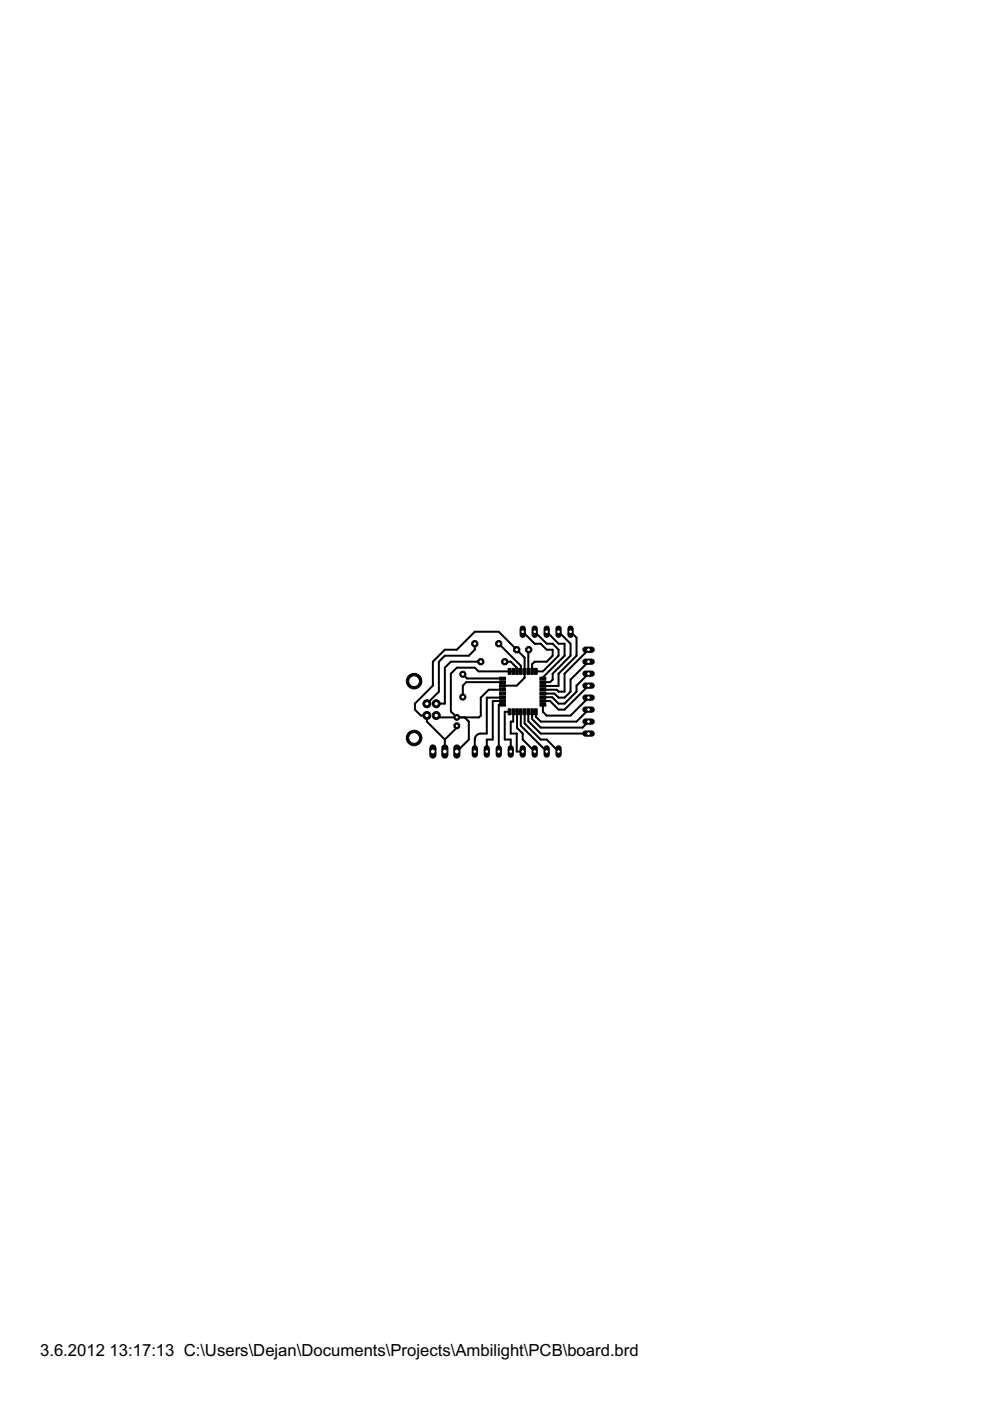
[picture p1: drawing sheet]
<svg xmlns="http://www.w3.org/2000/svg" width="210mm" height="297mm" viewBox="0 0 210 297" stroke-linecap="round" stroke-linejoin="round" font-family="sans-serif">
<defs><g id="words">
<g font-size="4">
<text x="8.5" y="287.5">3.6.2012</text>
<text x="23.2" y="287.5">13:17:13 C:\Users\Dejan\Documents\Projects\Ambilight\PCB\board.brd</text>
</g>
</g></defs>
<g fill="#000" stroke="#000" stroke-width=".21">
<path d="M105.9 143.6h1.3v.5h-1.3zM105.9 144.4h1.3v.5h-1.3zM105.9 145.2h1.3v.5h-1.3zM105.9 146h1.3v.5h-1.3zM105.9 146.8h1.3v.5h-1.3zM105.9 147.6h1.3v.5h-1.3zM105.9 148.4h1.3v.5h-1.3zM105.9 149.2h1.3v.5h-1.3zM107.7 150.3h.6v1.3h-.6zM107.7 141.7h.6v1.3h-.6zM108.5 150.3h.6v1.3h-.6zM108.5 141.7h.6v1.3h-.6z"/>
<path d="M109.3 150.3h.6v1.3h-.6zM109.3 141.7h.6v1.3h-.6zM110.2 150.3h.5v1.3h-.5zM110.2 141.7h.5v1.3h-.5zM111 150.3h.5v1.3h-.5zM111 141.7h.5v1.3h-.5zM111.7 150.3h.6v1.3h-.6zM111.7 141.7h.6v1.3h-.6zM112.5 150.3h.6v1.3h-.6zM112.5 141.7h.6v1.3h-.6zM113.3 150.3h.6v1.3h-.6zM113.3 141.7h.6v1.3h-.6z"/>
<path d="M114.5 149.2h1.2v.5h-1.2zM114.5 148.4h1.2v.5h-1.2zM114.5 147.6h1.2v.5h-1.2zM114.5 146.8h1.2v.5h-1.2zM114.5 146h1.2v.5h-1.2zM114.5 145.2h1.2v.5h-1.2zM114.5 144.4h1.2v.5h-1.2zM114.5 143.6h1.2v.5h-1.2z"/>
</g>
<g fill="none" stroke="#000" stroke-width=".42">
<path d="M100.7 136.5v1.3l-1.3 1.2h-5.1l-1.3 1.3v6.4l-2.5 2.5M105.7 136.5l4.7 4.7v1.1M110.8 133.9l2.6 2.6h1.2l1.3 1.3h1.3v1.2l-1.3 1.3h-2.5l-.6 .5v1.5M112.1 137.8l-.1 4.5M113.4 133.9l2.5 2.6h1.3l1.2 1.3v1.2l-3.3 3.3h-1.5M115.9 133.9l2.5 2.6h1.3v2.5l-4.6 4.6v.2M118.4 133.9l2.6 2.6v2.5l-3.8 3.8v1.3l-.6 .5h-1.5M121 133.9l1.2 1.3v3.8l-3.8 3.8v2.6h-3.3M124.8 137.8l-5.1 5v3.8h-1.3l-.4-.4h-2.9M94.3 156.8v2.5M96.9 153.9v.4l-2.6 2.5M98.1 143l.9 .8h7.5"/>
<path d="M98.5 152.1l.9 .9v3.8l-2.5 2.5M101.9 140.3h-6.3l-1.3 1.3v7.6h-1.8M106.5 147.8l-3.3 .1v7.6a2.49 2.49 0 0 0-2.1 .3l-.4 .7v2.8M106.5 144.6h-7.7l-.7 .8v2.4M106.5 146.2h-2.9l-1.7 1.7v3.8l-.3 .4h-8.7l-.4-.4M106.5 148.6h-2v8.2h-1.3v2.5M106.5 145.4h3.1l1.6-1.7v-4.3l-5.5-5.5h-5l-3.8 3.9h-2.6l-2.5 2.5v5.1l-3.8 3.8v1.3l1.2 1.2h1.3v1.3l3.8 3.8M106.5 149.4h-.8v9.9M107 140.3h1.3l1.3 1.3v.7M108 150.9h-1v5.9h1.3v2.5M108.8 142.3h-7.3l-.8-.7h-3.8l-1.3 1.2v8l1.3 1.3M108.8 150.9v2.1h-.5v2.5h1.3v3.8h1.2"/>
<path d="M109.6 150.9v3.4l1.2 1.2v1.3l2.6 2.5M110.4 150.9v3l5.5 5.4M111.2 150.9v2.5l3.4 3.4h1.3l2.5 2.5M112 150.9v2l2.6 2.6h10.2M112.8 150.9v1.5l1.8 1.9h8.9l1.3-1.3M124.8 142.8l-2.6 2.6v1.2l-2.5 2.6h-1.3l-1.3-1.4h-2M124.8 145.4l-5.1 5.1h-1.3l-1.8-1.9h-1.5M124.8 140.3l-3.8 3.8v2.5l-1.3 1.3h-1.3l-.8-.9h-2.5M124.8 150.5l-2.6 2.5h-7.6l-1-1v-1.1M124.8 147.9l-3.8 3.8h-5.1l-.8-.8v-1.5"/>
</g>
<circle cx="92.5" cy="151.7" r=".85" fill="#000" stroke="#000" stroke-width=".21"/>
<circle cx="92.5" cy="151.7" r=".47" fill="#fff" stroke="#000" stroke-width=".21"/>
<circle cx="92.5" cy="149.2" r=".85" fill="#000" stroke="#000" stroke-width=".21"/>
<circle cx="92.5" cy="149.2" r=".47" fill="#fff" stroke="#000" stroke-width=".21"/>
<circle cx="90.5" cy="149.2" r=".85" fill="#000" stroke="#000" stroke-width=".21"/>
<circle cx="90.5" cy="149.2" r=".47" fill="#fff" stroke="#000" stroke-width=".21"/>
<circle cx="90.5" cy="151.7" r=".85" fill="#000" stroke="#000" stroke-width=".21"/>
<circle cx="90.5" cy="151.7" r=".47" fill="#fff" stroke="#000" stroke-width=".21"/>
<circle cx="87.8" cy="156.5" r="1.65" fill="#000" stroke="#000" stroke-width=".21"/>
<circle cx="87.8" cy="156.5" r="1.14" fill="#fff" stroke="#000" stroke-width=".21"/>
<circle cx="87.8" cy="144.4" r="1.65" fill="#000" stroke="#000" stroke-width=".21"/>
<circle cx="87.8" cy="144.4" r="1.14" fill="#fff" stroke="#000" stroke-width=".21"/>
<circle cx="101.9" cy="140.3" r=".71" fill="#000" stroke="#000" stroke-width=".21"/>
<circle cx="101.9" cy="140.3" r=".4" fill="#fff" stroke="#000" stroke-width=".21"/>
<circle cx="107" cy="140.3" r=".71" fill="#000" stroke="#000" stroke-width=".21"/>
<circle cx="107" cy="140.3" r=".4" fill="#fff" stroke="#000" stroke-width=".21"/>
<circle cx="100.7" cy="136.5" r=".71" fill="#000" stroke="#000" stroke-width=".21"/>
<circle cx="100.7" cy="136.5" r=".4" fill="#fff" stroke="#000" stroke-width=".21"/>
<circle cx="105.7" cy="136.5" r=".71" fill="#000" stroke="#000" stroke-width=".21"/>
<circle cx="105.7" cy="136.5" r=".4" fill="#fff" stroke="#000" stroke-width=".21"/>
<circle cx="98.1" cy="147.8" r=".66" fill="#000" stroke="#000" stroke-width=".21"/>
<circle cx="98.1" cy="147.8" r=".4" fill="#fff" stroke="#000" stroke-width=".21"/>
<circle cx="98.1" cy="143" r=".66" fill="#000" stroke="#000" stroke-width=".21"/>
<circle cx="98.1" cy="143" r=".4" fill="#fff" stroke="#000" stroke-width=".21"/>
<circle cx="109.6" cy="137.8" r=".71" fill="#000" stroke="#000" stroke-width=".21"/>
<circle cx="109.6" cy="137.8" r=".4" fill="#fff" stroke="#000" stroke-width=".21"/>
<circle cx="112.1" cy="137.8" r=".71" fill="#000" stroke="#000" stroke-width=".21"/>
<circle cx="112.1" cy="137.8" r=".4" fill="#fff" stroke="#000" stroke-width=".21"/>
<circle cx="96.9" cy="153.9" r=".66" fill="#000" stroke="#000" stroke-width=".21"/>
<circle cx="96.9" cy="153.9" r=".36" fill="#fff" stroke="#000" stroke-width=".21"/>
<circle cx="96.9" cy="152.1" r=".61" fill="#000" stroke="#000" stroke-width=".21"/>
<circle cx="96.9" cy="152.1" r=".36" fill="#fff" stroke="#000" stroke-width=".21"/>
<path d="M124.1 155.5h1.4" fill="none" stroke="#000" stroke-width="1.3"/>
<circle cx="124.8" cy="155.5" r=".4" fill="#fff" stroke="#000" stroke-width=".21"/>
<path d="M124.1 153h1.4" fill="none" stroke="#000" stroke-width="1.3"/>
<circle cx="124.8" cy="153" r=".4" fill="#fff" stroke="#000" stroke-width=".21"/>
<path d="M124.1 150.5h1.4" fill="none" stroke="#000" stroke-width="1.3"/>
<circle cx="124.8" cy="150.5" r=".4" fill="#fff" stroke="#000" stroke-width=".21"/>
<path d="M124.1 147.9h1.4" fill="none" stroke="#000" stroke-width="1.3"/>
<circle cx="124.8" cy="147.9" r=".4" fill="#fff" stroke="#000" stroke-width=".21"/>
<path d="M124.1 145.4h1.4" fill="none" stroke="#000" stroke-width="1.3"/>
<circle cx="124.8" cy="145.4" r=".4" fill="#fff" stroke="#000" stroke-width=".21"/>
<path d="M124.1 142.8h1.4" fill="none" stroke="#000" stroke-width="1.3"/>
<circle cx="124.8" cy="142.8" r=".4" fill="#fff" stroke="#000" stroke-width=".21"/>
<path d="M124.1 140.3h1.4" fill="none" stroke="#000" stroke-width="1.3"/>
<circle cx="124.8" cy="140.3" r=".4" fill="#fff" stroke="#000" stroke-width=".21"/>
<path d="M124.1 137.8h1.4" fill="none" stroke="#000" stroke-width="1.3"/>
<circle cx="124.8" cy="137.8" r=".4" fill="#fff" stroke="#000" stroke-width=".21"/>
<path d="M110.8 133.3v1.3" fill="none" stroke="#000" stroke-width="1.3"/>
<circle cx="110.8" cy="133.9" r=".4" fill="#fff" stroke="#000" stroke-width=".21"/>
<path d="M113.4 133.3v1.3" fill="none" stroke="#000" stroke-width="1.3"/>
<circle cx="113.4" cy="133.9" r=".4" fill="#fff" stroke="#000" stroke-width=".21"/>
<path d="M115.9 133.3v1.3" fill="none" stroke="#000" stroke-width="1.3"/>
<circle cx="115.9" cy="133.9" r=".4" fill="#fff" stroke="#000" stroke-width=".21"/>
<path d="M118.4 133.3v1.3" fill="none" stroke="#000" stroke-width="1.3"/>
<circle cx="118.4" cy="133.9" r=".4" fill="#fff" stroke="#000" stroke-width=".21"/>
<path d="M121 133.3v1.3" fill="none" stroke="#000" stroke-width="1.3"/>
<circle cx="121" cy="133.9" r=".4" fill="#fff" stroke="#000" stroke-width=".21"/>
<path d="M100.7 158.7v1.3" fill="none" stroke="#000" stroke-width="1.3"/>
<circle cx="100.7" cy="159.3" r=".4" fill="#fff" stroke="#000" stroke-width=".21"/>
<path d="M103.2 158.7v1.3" fill="none" stroke="#000" stroke-width="1.3"/>
<circle cx="103.2" cy="159.3" r=".4" fill="#fff" stroke="#000" stroke-width=".21"/>
<path d="M105.7 158.7v1.3" fill="none" stroke="#000" stroke-width="1.3"/>
<circle cx="105.7" cy="159.3" r=".4" fill="#fff" stroke="#000" stroke-width=".21"/>
<path d="M108.3 158.7v1.3" fill="none" stroke="#000" stroke-width="1.3"/>
<circle cx="108.3" cy="159.3" r=".4" fill="#fff" stroke="#000" stroke-width=".21"/>
<path d="M110.8 158.7v1.3" fill="none" stroke="#000" stroke-width="1.3"/>
<circle cx="110.8" cy="159.3" r=".4" fill="#fff" stroke="#000" stroke-width=".21"/>
<path d="M113.4 158.7v1.3" fill="none" stroke="#000" stroke-width="1.3"/>
<circle cx="113.4" cy="159.3" r=".4" fill="#fff" stroke="#000" stroke-width=".21"/>
<path d="M115.9 158.7v1.3" fill="none" stroke="#000" stroke-width="1.3"/>
<circle cx="115.9" cy="159.3" r=".4" fill="#fff" stroke="#000" stroke-width=".21"/>
<path d="M118.4 158.7v1.3" fill="none" stroke="#000" stroke-width="1.3"/>
<circle cx="118.4" cy="159.3" r=".4" fill="#fff" stroke="#000" stroke-width=".21"/>
<path d="M96.9 158.6v1.5" fill="none" stroke="#000" stroke-width="1.5"/>
<circle cx="96.9" cy="159.3" r=".51" fill="#fff" stroke="#000" stroke-width=".21"/>
<path d="M94.3 158.6v1.5" fill="none" stroke="#000" stroke-width="1.5"/>
<circle cx="94.3" cy="159.3" r=".51" fill="#fff" stroke="#000" stroke-width=".21"/>
<path d="M91.8 158.6v1.5" fill="none" stroke="#000" stroke-width="1.5"/>
<circle cx="91.8" cy="159.3" r=".51" fill="#fff" stroke="#000" stroke-width=".21"/>
<use href="#words"/>
</svg>
